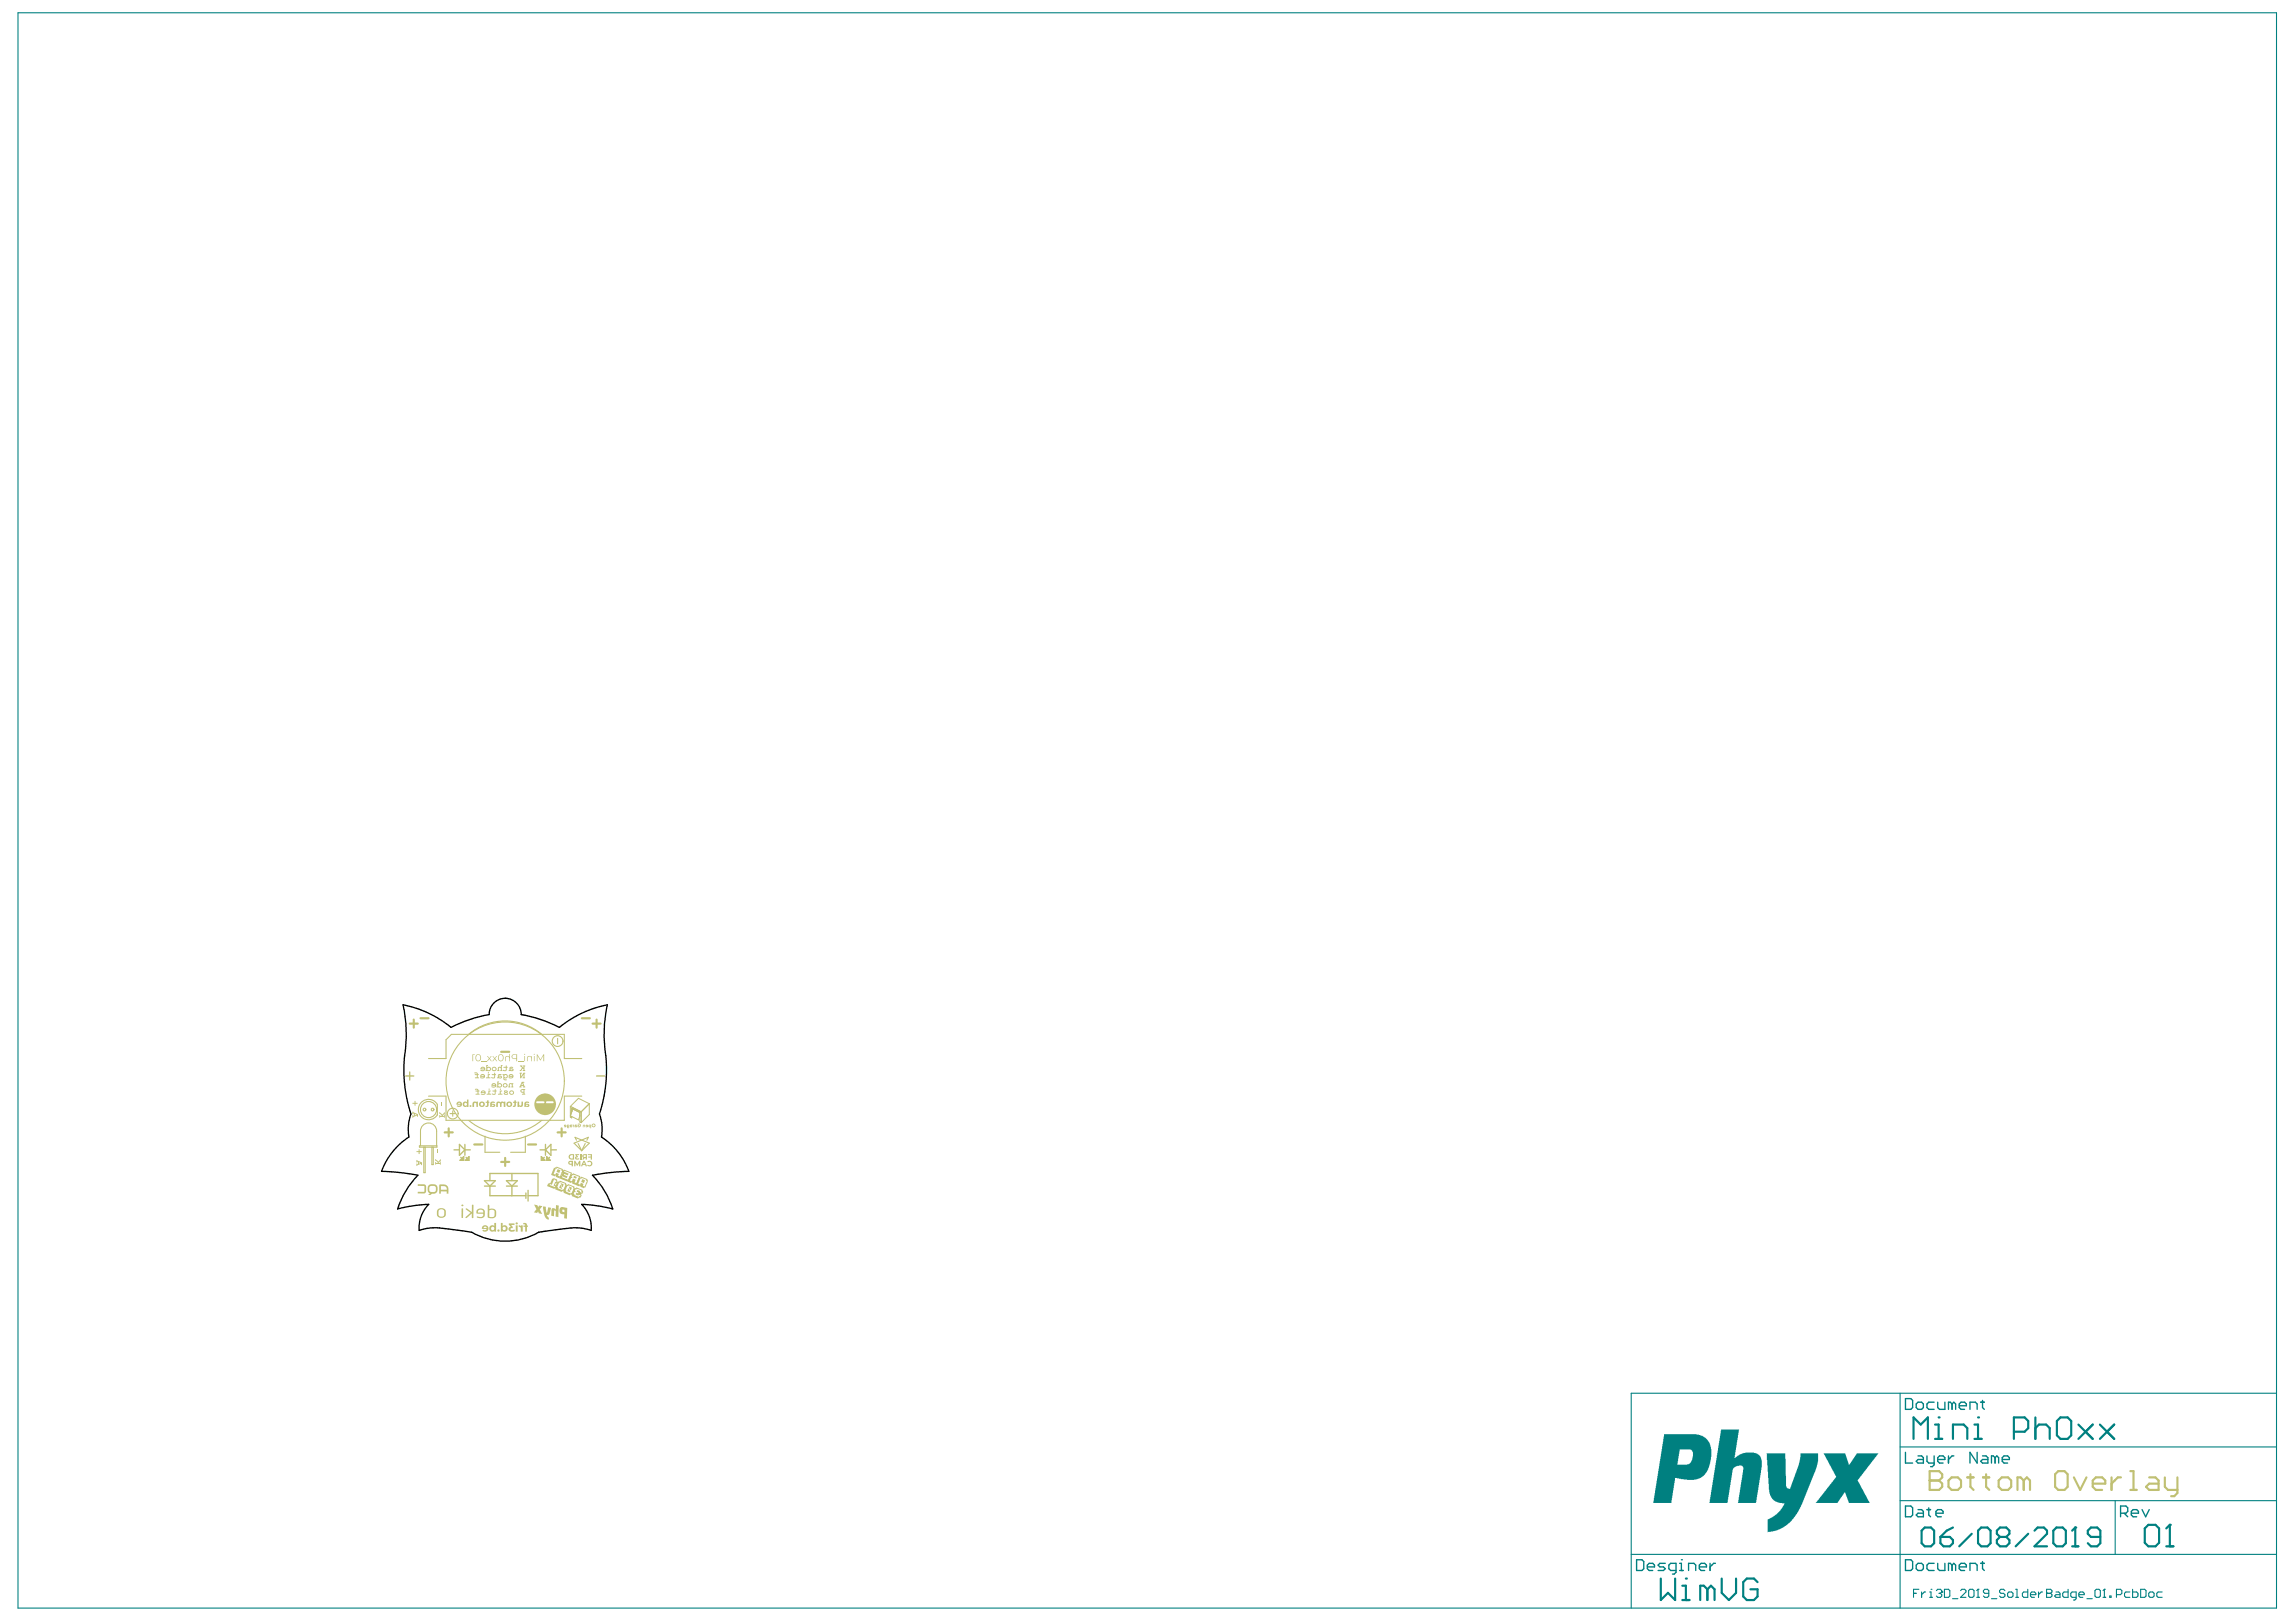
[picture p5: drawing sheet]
<svg xmlns="http://www.w3.org/2000/svg" width="297mm" height="210mm" viewBox="0 0 297 210" stroke-linecap="round" stroke-linejoin="round" font-family="sans-serif">
<g fill="#008080">
<path d="M228.5 188.1h2.5l.1 4.2v.2l.3 .2 .2-.1 1.1-3.1 .2-.9v-.5h2.3v1l-.3 1.3-1.9 4.6-.8 1.3-1 1.1-1 .5-.8 .3-.7 .1v-1.2a.45 .45 0 0 1 .4-.6l.7-.5 .6-.5 .5-1h-.7l-.6-.2-.4-.4-.2-.4-.2-.7z"/>
<path d="M235.9 188.1h2.8l.5 1.4 .2-.1 .8-1.3h2.8l-2.6 3.3a.38 .38 0 0 0 .1 .5l1.4 2.6h-2.7l-.5-1.4h-.1l-.9 1.4h-2.8l2.2-2.8 .2-.3a.34 .34 0 0 0 .1-.5z"/>
<path d="M222.7 185h2.3l-.6 3.7 .7-.5 .7-.2h1.3l.4 .2 .3 .4 .1 .4v.9l-.7 4.6h-2.4l.7-4.1a.58 .58 0 0 0-.1-.7h-.7l-.3 .2a.59 .59 0 0 0-.3 .7l-.6 3.9h-2.4z"/>
<path d="M215.3 185.6h4.2l.8 .3 .6 .5 .4 .7 .1 .4v1.4l-.3 .8-.3 .8-.3 .4-.5 .4-.8 .2h-.9l-1.6-.2-.5 3.2h-2.3zM217.3 187.6l-.3 1.9h1.3l.3-.1 .3-.5 .1-.7a.57 .57 0 0 0-.3-.6z"/>
</g>
<g fill="none" stroke="#008080" stroke-width=".14">
<path d="M2.3 1.7h292.2v206.4h-292.2zM245.8 180.3v27.8M245.8 194.2h48.7M245.8 187.2h48.7M273.6 194.2v7M294.5 180.3h-83.5v27.8M211 201.2h83.5M247.6 206.2h.3M248.3 205.7h-.7v1M248.6 206v.7M249.1 206h-.2l-.3 .4M249.6 206h.2v.7"/>
<path d="M249.6 206.7h.4M249.8 205.7h.1M250.5 205.8l.2-.1h.3l.2 .1v.2M250.9 206.2h.1M251 206.2l.2 .2v.1l-.2 .2h-.3l-.2-.2M251.2 206h.1M251.2 206l-.2 .2M251.6 205.7h.5l.2 .1v.7l-.2 .2h-.5zM252.6 206.9h.7M253.6 205.8l.2-.1h.4l.1 .1v.2l-.7 .7h.7M254.7 205.8l.2-.1h.3l.2 .1v.7l-.2 .2h-.3l-.2-.2zM255.7 206.7h.4"/>
<path d="M255.9 205.7h.1M255.9 205.7v1M255.9 205.7l-.2 .1M257.3 206.2h-.5l-.2-.2v-.2l.2-.1h.3l.2 .1v.7l-.2 .2h-.3l-.2-.2M257.6 206.9h.7M259.4 205.8l-.2-.1h-.3l-.2 .1v.2l.2 .2h.3l.2 .2v.1l-.2 .2h-.3l-.2-.2M259.7 206.2l.2-.2h.4l.1 .2v.3l-.1 .2h-.4l-.2-.2zM260.8 205.7h.1v1M260.8 206.7h.3M262.3 205.7v1h-.5l-.2-.2v-.3l.2-.2h.5M262.7 206.4h.7v-.2l-.2-.2h-.3l-.2 .2v.3l.2 .2h.3M263.7 206v.7"/>
<path d="M264.2 206h-.1l-.4 .4M264.8 206.2h.1M264.8 205.7h.5l.2 .1v.2l-.2 .2 .2 .2v.1l-.2 .2h-.5zM264.8 206.2h.5M266 206h.3l.2 .2v.5h-.5l-.2-.2 .2-.1h.5M267.6 205.7v1h-.6l-.1-.2v-.3l.1-.2h.6M268.6 206.7h-.5l-.2-.2v-.3l.2-.2h.5v.9l-.2 .2h-.2M268.9 206.4h.7v-.2l-.1-.2h-.4l-.2 .2v.3l.2 .2h.4M270 206.9h.7M271 205.8l.2-.1h.4l.1 .1v.7l-.1 .2h-.4l-.2-.2zM272.1 206.7h.3M272.2 205.7h.1"/>
<path d="M272.2 205.7v1M272.2 205.7l-.1 .1M272.9 206.5h.2v.2h-.2zM273.8 206.4h.5l.2-.2v-.4l-.2-.1h-.5v1M275.6 206h-.6l-.1 .2v.3l.1 .2h.6M275.9 205.7v1h.5l.2-.2v-.3l-.2-.2h-.5M276.9 205.7h.6l.1 .1v.7l-.1 .2h-.6zM278 206.2l.2-.2h.3l.2 .2v.3l-.2 .2h-.3l-.2-.2zM279.7 206h-.5l-.2 .2v.3l.2 .2h.5"/>
</g>
<g fill="none" stroke="#008080" stroke-width=".18">
<path d="M246.5 194.9h.7l.2 .2v1l-.2 .2h-.7zM246.5 181h.7l.2 .2v1l-.2 .2h-.7zM246.5 187.9v1.4h.9M247.9 181.7l.2-.2h.5l.2 .2v.5l-.2 .2h-.5l-.2-.2zM248.1 195.4h.5l.2 .2v.7h-.7l-.2-.2 .2-.3h.7M248.1 188.4h.5l.2 .2v.7h-.7l-.2-.2 .2-.2h.7M249.3 195.4h.5M249.3 188.4v.7l.2 .2h.7M249.5 195.1v1l.3 .2M250.2 181.5h-.7l-.2 .2v.5l.2 .2h.7M250.2 188.4v1.2l-.2 .2h-.2M250.5 195.8h.9v-.2l-.2-.2h-.5l-.2 .2v.5l.2 .2h.5"/>
<path d="M250.7 188.9h.9v-.3l-.2-.2h-.5l-.2 .2v.5l.2 .2h.5M250.7 181.5v.7l.2 .2h.7v-.9M252.1 188.4v.9M252.5 181.7l-.2-.2h-.2v.9M252.5 181.7l.3-.2 .2 .2v.7M252.5 181.7v.7M252.8 188.4h-.3l-.4 .5M253.5 181.9h.9v-.2l-.2-.2h-.5l-.2 .2v.5l.2 .2h.5M254.9 182.4v-.9h.7l.2 .2v.7M255.8 187.9v1.4l-.9-1.4v1.4M256.3 181.5h.4M256.5 188.4h.4l.3 .2v.7h-.7l-.2-.2 .2-.2h.7"/>
<path d="M256.5 181.2v1l.2 .2M258.1 188.6l-.2-.2h-.3v.9M258.1 188.6v.7M258.1 188.6l.2-.2 .3 .2v.7M259 188.9h1v-.3l-.3-.2h-.4l-.3 .2v.5l.3 .2h.4M274.3 195.8h.7l.3-.2v-.5l-.3-.2h-.7v1.4M274.8 195.8l.5 .5M275.7 195.8h1v-.2l-.3-.2h-.4l-.3 .2v.5l.3 .2h.4M277.1 195.4l.5 .9 .5-.9M211.7 201.8h.7l.3 .3v.9l-.3 .2h-.7zM213.1 202.8h.9v-.3l-.2-.2h-.4l-.3 .2v.5l.3 .2h.4M215.4 202.3h-.7l-.2 .2 .2 .3h.5l.2 .2-.2 .2h-.7"/>
<path d="M216.8 203.2h-.7l-.2-.2v-.5l.2-.2h.7v1.2l-.2 .2h-.2M217.3 203.2h.5M217.3 202.3h.2v.9M217.5 201.8h.1M218.5 203.2v-.9h.6l.3 .2v.7M219.8 202.8h1v-.3l-.3-.2h-.4l-.3 .2v.5l.3 .2h.4M221.2 202.3v.9M221.9 202.3h-.2l-.5 .5M246.5 201.8h.7l.2 .3v.9l-.2 .2h-.7zM247.9 202.5l.2-.2h.5l.2 .2v.5l-.2 .2h-.5l-.2-.2zM250.2 202.3h-.7l-.2 .2v.5l.2 .2h.7M250.7 202.3v.7l.2 .2h.7v-.9"/>
<path d="M252.5 202.5l-.2-.2h-.2v.9M252.5 202.5v.7M252.5 202.5l.3-.2 .2 .2v.7M253.5 202.8h.9v-.3l-.2-.2h-.5l-.2 .2v.5l.2 .2h.5M254.9 203.2v-.9h.7l.2 .2v.7M256.3 202.3h.4M256.5 202.1v.9l.2 .2"/>
</g>
<g fill="none" stroke="#008080" stroke-width=".28">
<path d="M247.6 186.2v-2.8l.9 1 .9-1v2.8M248.6 198.1l.4-.4h.8l.4 .4v1.6l-.4 .4h-.8l-.4-.4zM250.3 186.2h1M250.3 184.4h.5v1.8M250.8 183.4h.1M251 198.9h1.3l.4 .4v.4l-.4 .4h-.9l-.4-.4zM252.7 186.2v-1.8h1.3l.5 .4v1.4M252.7 197.7l-.9 .4-.8 .8M255.1 198.5l-1.6 1.6M255.4 184.4h.5v1.8M255.4 186.2h1M255.9 183.4h.1"/>
<path d="M255.9 198.1l.4-.4h.8l.4 .4v1.6l-.4 .4h-.8l-.4-.4zM258.7 198.9l-.4 .4v.4l.4 .4h.9l.4-.4v-.4l-.4-.4M258.7 198.9l-.4-.4v-.4l.4-.4h.9l.4 .4v.4l-.4 .4M258.7 198.9h.9M260.5 185.3h1.4l.5-.5v-.9l-.5-.5h-1.4v2.8M262.4 198.5l-1.6 1.6M263.2 198.1l.4-.4h.8l.4 .4v.4l-1.6 1.6h1.6M263.3 184.8l.5-.4h.9l.5 .4v1.4M263.3 183.4v2.8M265.6 198.1l.4-.4h.9l.4 .4v1.6l-.4 .4h-.9l-.4-.4zM266.1 183.9l.5-.5h.9l.5 .5v1.8l-.5 .5h-.9l-.5-.5zM268.5 197.7h.1"/>
<path d="M268.5 197.7v2.4M268.5 197.7l-.4 .4M268.9 184.4l1.8 1.8M270.7 184.4l-1.8 1.8M271.7 184.4l1.8 1.8M271.7 198.9h-1.2l-.4-.4v-.4l.4-.4h.8l.4 .4v1.6l-.4 .4h-.8l-.4-.4M273.5 184.4l-1.8 1.8M277.5 197.8l.4-.5h1l.4 .5v1.8l-.4 .5h-1l-.4-.5zM280.7 197.3h.1M280.7 197.3v2.8M280.7 197.3l-.4 .5M214.9 204.3v2.8l.9-1 .9 1v-2.8"/>
<path d="M217.6 207.1h1M217.6 205.2h.5v1.9M218.1 204.3h.1M220.9 205.7l-.5-.5h-.4v1.9M220.9 205.7v1.4M220.9 205.7l.5-.5 .4 .5v1.4M222.7 204.3v1.8l1 1 .9-1v-1.8M227.4 204.7l-.5-.4h-.9l-.5 .4v1.9l.5 .5h.9l.5-.5v-.9h-.9M268.1 200.1h.8M280.3 200.1h.9"/>
</g>
<g fill="#c0c073">
<path d="M59.7 156l.2-.1 .1 .1-.2 .1z"/>
<path d="M69.1 155.9l.4 .1 .1 .2 .2-.2 .4 .1-.4 .4 .3 .6-.4-.1-.1-.2-.1 .2-.4-.1 .3-.4z"/>
<path d="M59.7 156.4h.2v1.2l-.2-.1z"/>
<path d="M59.5 150.2l.5-.5v.5z"/>
<path d="M70.7 149.7l.5 .5h-.5z"/>
<path d="M54.1 153.3h.9l.1 .6-.1 .5h-1v-.2h.8l.1-.1v-.6h-.8z"/>
<path d="M60.2 156.4h.2l.6 .4 .1-.9h.1v1.7h-.2v-.6l-.6 .6h-.2l.7-.7z"/>
<path d="M60.2 150.2l.5-.5v.5z"/>
<path d="M71.4 156.4h.3l.2 .1v-.6l.4 .1-.1 1.5-.3-.1v-.6l-.1-.1h-.1v.7l-.4-.1z"/>
<path d="M70 149.7l.5 .5h-.5z"/>
<path d="M70.3 156.1l.3 .1 .1 .7h.1l.1-.7 .4 .1-.2 .8-.3 .1 .2 .4v.3l-.3-.2-.2-.3-.2-.9z"/>
<path d="M56.8 153.3v1.2h.2v-.3h.8v.3h.2v-.7l-.2-.4-.3-.1zM57 153.5l.7 .1 .1 .4h-.8z"/>
<path d="M55.4 153.4l-.1 .3v.4l.3 .3-.2 .2h.3l.2-.1h.4l.2-.2 .1-.6-.2-.3-.1-.1-.6-.1zM55.6 153.6l.2-.1h.5l.1 .2v.4l-.3 .2-.5-.1-.1-.2z"/>
<path d="M56.6 156.5l-.1 .2v.5l.2 .3 .6 .1 .3-.2 .1-.7-.2-.3-.5-.1zM56.8 156.6l.3-.1 .3 .1 .1 .6-.1 .2-.4 .1-.2-.2z"/>
<path d="M61.7 156.5l-.1 .5 .9 .1v.2l-.1 .2-.7-.1v.2h.6h.2l.2-.3v-.7l-.5-.2zM61.9 156.6l.2-.1 .3 .1 .1 .1v.2h-.7z"/>
<path d="M72.5 156.3l-.1 .3v.4l.2 .1h.4v.5l.3 .1 .1-1.4-.6-.1zM72.8 156.5l.2 .1v.3l-.2-.1z"/>
<path d="M63.1 155.9v1.6l.5 .2 .4-.1 .2-.3v-.7l-.5-.2-.4 .1v-.6zM63.3 156.6l.4-.1 .3 .2v.6l-.1 .2h-.6z"/>
<path d="M69.1 142.9a1.4 1.4 0 0 0 2.8 0 1.4 1.4 0 0 0-2.8 0zM69.4 142.6l1-.1v.2l-1 .1zM70.7 142.6l.8-.1 .1 .2-.9 .1z"/>
</g>
<g fill="none" stroke="#c0c073" stroke-width=".14">
<path d="M55.4 137h2.3v-2.4l.7-.7h14.6v3.1h2.3M72.1 134.4v.7M54.3 148.3h2.2v.2h-2.2zM54.4 146.4v1.9M54.8 148.5v3.3h.2v-3.3M55.4 141.9h2.3v3.1h15.3v-3.1h2.3M55.9 148.5v2.2h.2v-2.2M56.5 146.4v1.9M56.6 144.3h.1M56.6 142.9v1.4M58.2 144.1h.7M58.6 143.8v.7"/>
<path d="M62.7 147v2.1h2M68 147v2.1h-1.9M74.6 147.6l-.2-.4 1.8 .7-.9 1M74.8 148l.5 .9M75.7 148l-.4 .9M75.9 147.6l.2-.4-1.8 .7 1 1"/>
</g>
<g fill="none" stroke="#c0c073" stroke-width=".28">
<path d="M53 132.5h1.1M53.5 131.9v1.1M54.4 131.8h1M64.8 136.1h1.1M75.3 131.8h1M76.7 132.5h1M77.2 131.9v1.1M57.5 146.5h1.1M58.1 146v1.1M61.4 148.1h1M64.8 150.4h1.1M65.4 149.8v1.1"/>
<path d="M68.3 148.1h1.1M72.1 146.5h1.1M72.7 146v1.1"/>
</g>
<g fill="none" stroke="#c0c073" stroke-width=".18">
<path d="M52.5 139.2h1M53 138.7v1.1M77.2 139.2h1M58.7 148.8h.7M59.4 148.1l.7 .7-.7 .7zM59.5 150.2l.5-.5v.5zM59.6 149.8l.2 .1M60.1 148.1v1.4M60.1 148.8h.7M60.2 150.2l.5-.5v.5zM60.3 149.8l.1 .1M62.7 152.8h1.4l-.7 .7z"/>
<path d="M62.7 153.5h1.4M63.4 152.8v-.9h6.2v2.8h-1.3M63.4 153.5v1.2h4.6M65.5 152.8h1.4l-.7 .7zM65.5 153.5h1.4M66.2 151.9v.9M66.2 153.5v1.2M68 154.4v.7M68.3 154v1.4M69.9 148.8h.7M70 149.7l.5 .5h-.5zM70.4 149.8l-.1 .1"/>
<path d="M70.6 148.8l.7-.7v1.4zM70.6 148.1v1.4M70.7 149.7l.5 .5h-.5zM71.1 149.8l-.1 .1M71.3 148.8h.7"/>
</g>
<path d="M73.8 143.2v1.4l.2 .1v-.2M73.8 143.2l1.4 .7M74 143.9v-.5l1 .6v1.2l.2 .1M74.1 143.5h.1M74.1 143.5l-.3 .9 1 .5 .2-.5M75 144.4h.1M75.2 143.9v1.4M76.2 142.8v1.4l-1 1.1M76.2 142.8l-1.4-.7-1 1.1M76.2 142.8l-1 1.1" fill="none" stroke="#c0c073" stroke-width=".13"/>
<g fill="#c0c073">
<path d="M53.9 149h.3v-.3h.1v.3h.2l.1 .1h-.3l-.1 .3v-.3h-.3z"/>
<path d="M53.3 142.8l.3-.1v-.2h.1l.1 .2h.2v.1h-.2v.3h-.1l-.1-.3h-.2z"/>
<path d="M56.3 150l.4 .3 .3-.3v.3l-.3 .2h.2l.1-.1v.3l-.6-.1-.1 .1v-.3l.1 .1 .2-.1-.3-.2z"/>
<path d="M56.6 148.7h.1v.5h-.1z"/>
<path d="M56.8 143.9h.1l.3 .4 .3-.3 .1 .2h-.2l-.1 .2 .2-.1v.3l-.1-.1h-.4l-.1 .1-.1-.3h.1l.1 .1 .1-.1-.3-.2z"/>
<path d="M57.1 142.6h.1v.5h-.1z"/>
<path d="M76.1 149.4h.5v.7h-.2v-.3h-.3v-.1h.3v-.2h-.3z"/>
<path d="M75 149.4h.2v.7h-.2z"/>
<path d="M74.4 149.4h.5v.1h-.3l.2 .3-.2 .1h.1h.2v.1l-.3 .1-.2-.1v-.2l.2-.2z"/>
<path d="M76 150.3l.2-.1 .3 .1 .1 .2-.1 .3-.2 .1h-.3v-.1l.1-.1 .3 .1 .1-.2-.2-.2h-.2z"/>
<path d="M74.3 150.2h.1l.3 .5 .2-.5h.2v.7h-.2v-.4l-.2 .4h-.1l-.2-.4v.4h-.1z"/>
<path d="M75.5 145.6h.2v.3h-.1v-.3l-.1 .1v.2h-.1z"/>
<path d="M74.7 145.4h.3l.1 .1 .1 .2-.2 .2-.3-.1v-.2h.2l-.1 .1 .1 .1 .1-.1v-.2h-.2z"/>
<path d="M74.4 145.6v.3h.2v-.2l-.1-.1h.1z"/>
<path d="M74.1 145.6l.2-.1v.4z"/>
<path d="M67.7 158.3h.3l.2 .3h.1v.2h-.1v.6h-.3v-.6h-.2v-.2h.2v-.1h-.2z"/>
<path d="M67.1 158.6l.3 .1v-.1h.2v.8h-.2v-.5l-.3-.1z"/>
<path d="M65.8 158.3h.8v.2h-.5l.2 .3v.1l-.2 .1-.1 .1 .2 .1 .3-.1 .1 .2-.4 .1-.4-.2v-.3l.3-.1-.3-.3z"/>
<path d="M67 142.6h.2v.4l.1 .1 .1-.1 .1-.4h.2v.4l-.1 .2h-.3h-.2h-.1z"/>
<path d="M66.4 142.6h.1v-.2h.2v.2h.1l-.2 .6h-.3l.1-.1h.1v-.4h-.1z"/>
<path d="M64.2 142.6h.4a.12 .12 0 0 0 .1 .1 .12 .12 0 0 0 .2-.1h.3h.2v.6h-.2v-.4l-.1-.1-.2 .1v.4h-.2v-.4l-.1-.1-.2 .1v.4h-.2z"/>
<path d="M62.8 142.6h.2v-.2h.2v.2h.1l-.2 .6h-.3v-.1l.2-.1v-.3h-.2z"/>
<path d="M61.2 142.6l.2-.1 .2 .1h.2v.6h-.2v-.4l-.1-.1-.2 .1v.4h-.2z"/>
<path d="M69.4 136.4l.5 .7 .4-.7h.1v.9h-.1v-.7l-.4 .6-.4-.6v.7h-.1z"/>
<path d="M68.2 136.8l.3-.2 .2 .2v-.1h.1v.6h-.1v-.4l-.2-.2-.2 .1v.5h-.1z"/>
<path d="M67 137.3h.7v.1h-.7z"/>
<path d="M65.4 136.7l.3-.1 .2 .2v-.4h.1v.9h-.1v-.5l-.2-.1-.2 .1-.1 .5h-.1z"/>
<path d="M63.7 136.7l.3 .2 .2-.2h.1l-.2 .3 .2 .3h-.1l-.2-.2-.2 .2h-.1l.2-.3z"/>
<path d="M63 136.7h.1l.2 .2 .2-.2h.1l-.2 .3 .2 .3h-.1l-.2-.2-.2 .2h-.1l.3-.3z"/>
<path d="M62.3 137.3h.7v.1h-.7z"/>
<path d="M61.1 136.4h.3v.1h-.2v.8h-.1z"/>
<path d="M67.3 137.9h.2v.1l.2 .2-.1-.3h.3v.6l.1 .1h-.4v-.1h.1l-.1-.2-.2 .3h-.1l-.1-.1 .4-.3z"/>
<path d="M65.1 138.1h.3l.1-.2 .1 .2h.1l-.1 .1v.3l-.1 .1-.5-.1 .1-.1 .3 .1v-.3h-.2z"/>
<path d="M64.4 138.1l.2-.1 .2 .1v-.3h.2l-.1 .2 .1 .6h-.3l.1-.3-.2-.1h-.1l.1 .4h-.2z"/>
<path d="M67.2 138.9h.3h-.1v.4l.3-.5h.2v.1v.6h-.3l.1-.1v-.4l-.3 .5h-.1z"/>
<path d="M63.6 139h.3v-.2l.2 .1v.1l.1 .1h-.1l-.1 .4-.3 .1-.2-.1 .1-.1h.3v-.3h-.2z"/>
<path d="M61.4 138.8h.3l.1 .2h.2l-.2 .1v.3h.2v.1h-.6l.1-.1h.2v-.3h-.3v-.1h.3v-.1h-.3z"/>
<path d="M65.9 140.2h.5l-.1 .4 .1 .1h-.3l.1-.3-.2-.1-.1 .1 .1 .3h-.2z"/>
<path d="M65.2 141.1h.4l.1 .2-.4 .2 .2 .1 .2-.1v.1h-.5v-.2l.4-.1h-.3z"/>
<path d="M63.7 141.2l.3-.1v-.1h.1v.1l.2 .1-.2 .1v.4l-.5-.1 .1-.1h.3v-.2h-.2z"/>
<path d="M61.4 140.9h.4l.1 .2h.1v.1l-.1 .1v.2l.1 .1v.1l-.5-.1 .3-.1v-.2l-.3-.1 .3-.1-.3-.1z"/>
<path d="M54.2 150.4l.2 .1-.2 .1zM53.9 150.1v.3l.2-.1v.3h-.2v.3l.6-.3v.2h.1v-.4z"/>
<path d="M53.7 144.1l.2 .2h-.2zM53.4 143.9l-.1 .2h.2v.3l-.2-.1 .1 .3 .5-.2 .1 .1h.1v-.3z"/>
<path d="M75.5 149.5h.3v.2h-.3zM75.4 149.5l-.1 .2 .2 .1-.2 .3h.2l.1-.2h.2v.2h.1v-.7h-.3z"/>
<path d="M73.8 149.6l.3-.1v.4l-.3-.1zM73.6 149.5v.3l.1 .2 .6 .1v-.7h-.5z"/>
<path d="M75.6 150.4l.1 .2h-.3zM75.5 150.2l-.3 .7h.1l.1-.1h.3l.1 .1h.1l-.3-.7z"/>
<path d="M73.7 150.4h.3v.2h-.3zM73.6 150.3l-.1 .3 .5 .1v.2h.1v-.7z"/>
<path d="M76.7 145.6a.14 .14 0 0 1 .2 0 .14 .14 0 0 1-.2 0zM76.6 145.6a.24 .24 0 0 0 .4 0 .24 .24 0 0 0-.4 0z"/>
<path d="M76.2 145.6l-.1 .2 .3 .1 .1 .1v-.5zM76.2 145.7a.1 .1 0 0 1 .2 0 .1 .1 0 0 1-.2 0z"/>
<path d="M75.9 145.6l.1 .1zM75.8 145.6v.1l.2 .1h-.2v.1l.3-.1-.1-.2z"/>
<path d="M73.8 145.6l-.1 .3h.3v-.2h-.2l.2-.1zM73.8 145.8a.05 .05 0 0 1 .1 0 .05 .05 0 0 1-.1 0z"/>
<path d="M73.4 145.7a.1 .1 0 0 1 .2 0 .1 .1 0 0 1-.2 0zM73.4 145.5v.4l.2 .1 .1-.1h-.2l-.1-.1h.2l.1-.2z"/>
<path d="M73.1 145.6l.1 .1zM73 145.6l.2 .2h-.2v.1l.3-.1-.1-.3z"/>
<path d="M75.3 152.6l-.1 .4 .3 .1 .2-.4zM75.1 152.5l.1 .1 .1-.2 .6 .3-.1 .1h.1l-.3 .7h-.2l.1-.3-.4-.1-.1 .2-.2-.1zM74.9 152.4l-.4 .9 .5 .2v-.1l.1 .1v.1l.4 .2 .1-.1h.1l.4-.9-.1-.1v-.1l-.8-.3v.1z"/>
<path d="M74.3 152.2l-.1 .2 .3 .1 .1-.2zM74 152.1h.1l.1-.1 .7 .3-.3 .8-.3-.1 .2-.3-.4-.2-.1 .4-.3-.1 .2-.4 .1 .1 .1-.1-.2-.1zM73.8 152l-.4 .9 .5 .2v-.1h.2l-.1 .2 .5 .1v-.1l.1 .1 .5-1.1-1-.4-.2 .2z"/>
<path d="M73 151.5l.8 .3-.3 .9-.8-.4v-.1l.6 .3 .1-.3-.5-.2 .1-.1 .5 .2 .1-.2-.6-.3zM72.8 151.4l-.2 .4h.2l-.2 .4-.1-.1-.1 .4 1 .4 .1-.1h.1l.4-1-1.1-.4v.1z"/>
<path d="M72.1 151.3l-.1 .4 .4 .1 .1-.4zM71.9 151.2h.1l.1-.1 .6 .3-.1 .1h.1l-.3 .8-.2-.2 .1-.2-.3-.1-.1 .2-.3-.1zM71.7 151.1l-.4 .9 .5 .2v-.1l.1 .1v.1l.5 .2v-.1h.1l.4-.9-.1-.1v-.1l-.8-.3-.2 .2z"/>
<path d="M74.5 153.9h.1v-.1l.6 .3v.2l-.2-.1v-.1l-.3-.1-.1 .2 .2 .1v.1l-.2-.1-.1 .3 .3 .1 .1-.1 .2 .1-.1 .1h-.1v.1l-.6-.3v-.1h-.1l.1-.3 .1 .1 .1-.1-.1-.1zM74.2 153.8l-.3 .8 .1 .1v.1l.8 .3 .2-.2 .1 .1 .2-.4h-.1v-.1h.1l.2-.3-.2-.1 .1-.1-.8-.4-.1 .2z"/>
<path d="M73.7 153.8l.1 .1-.1 .1-.1-.1zM73.6 153.5l.1 .3h-.2l-.1 .3 .4 .2v-.1l-.1-.1v-.1l.1 .1 .2-.4zM73.4 153.5h.1l.1-.1 .6 .2-.1 .1 .1 .1-.2 .6-.1-.1-.1 .2-.6-.3 .1-.1h-.1zM73.2 153.4l-.4 .8h.1v.2l.8 .3 .1-.1h.1v-.1h.2l.3-.8h-.1v-.1l-.8-.4v.1z"/>
<path d="M72.6 153.4l.1 .1v.1l-.1-.1zM72.6 153.1l-.1 .1 .1 .1v.1l-.1-.1-.2 .4 .4 .2v-.3h.1l.1-.3zM72.3 153l.2 .1v-.1l.6 .2-.1 .1 .2 .1-.3 .5h-.1v.1l-.6-.2v-.1l-.1-.1zM72.1 152.9l-.3 .9h.1l-.1 .1 .9 .3 .2-.1h.1l.3-.8-.1-.1 .1-.1-.9-.3-.2 .2z"/>
<path d="M71.7 152.6l.2 .1v.1l.1 .1-.1 .1-.1-.1-.2 .5 .3 .1-.1 .1-.7-.3 .1-.1 .2 .1zM71.4 152.5l-.2 .6h-.3l-.1 .4 .9 .4 .1-.1h.1l.1-.3-.2-.2 .1-.2 .1 .1 .1-.4h-.1l.1-.2-.5-.2v.2z"/>
<path d="M66.7 158.3a.15 .15 0 0 0 .3 0 .15 .15 0 0 0-.3 0zM66.7 158.6v.8h.3v-.8z"/>
<path d="M64.8 158.3v1.1h.2v-.1l.2 .1 .3-.1 .2-.2-.1-.4-.3-.1-.3 .1v-.4zM65 159a.22 .22 0 0 1 .4 0 .22 .22 0 0 1-.4 0z"/>
<path d="M63.5 159a.25 .25 0 0 1 .5 0 .25 .25 0 0 1-.5 0zM63.3 158.7v.4l.1 .2 .4 .1 .1-.1v.1h.3v-1.1h-.3v.4l-.3-.1z"/>
<path d="M62.6 158.8l.2-.1 .2 .2h-.4zM62.4 158.7l-.1 .3h.7l-.2 .2-.3-.1-.1 .2 .5 .1 .2-.2 .1-.3-.1-.2-.4-.1z"/>
<path d="M68 143h.2l.1 .1h-.2zM67.9 142.6l-.1 .6h.2h.1h.4v-.2l-.1-.1-.4-.1 .2-.1 .2 .1 .1-.2-.4-.1z"/>
<path d="M65.7 142.9a.2 .2 0 0 1 .4 0 .2 .2 0 0 1-.4 0zM65.5 142.9a.4 .4 0 0 0 .8 0 .4 .4 0 0 0-.8 0z"/>
<path d="M63.6 143h.2l.1 .1h-.2zM63.5 142.6l-.1 .6h.2h.1h.3l.1-.2-.1-.1-.4-.1 .1-.1 .3 .1v-.2l-.3-.1z"/>
<path d="M62.2 142.9a.19 .19 0 0 1 .3 0 .19 .19 0 0 1-.3 0zM62 142.9a.37 .37 0 0 0 .7 0 .37 .37 0 0 0-.7 0z"/>
<path d="M60.1 142.9a.18 .18 0 0 1 .3 0 .18 .18 0 0 1-.3 0zM59.9 142.7l-.1 .2 .2 .3h.3h.1h.2v-.9h-.2v.3l-.2-.1z"/>
<path d="M59.3 142.7h.2l.1 .1h-.4zM59.1 142.7v.3h.5l-.1 .1-.3-.1-.1 .2h.4l.2-.1 .1-.3-.2-.2-.2-.1z"/>
<path d="M69.1 136.4a.06 .06 0 0 0 .1 0 .06 .06 0 0 0-.1 0zM69.1 136.7v.6h.1v-.6z"/>
<path d="M67.8 136.4a.06 .06 0 0 0 .1 0 .06 .06 0 0 0-.1 0zM67.8 136.7v.6h.1v-.6z"/>
<path d="M66.3 136.6l.5-.1v.5l-.5-.1zM66.3 136.5l-.1 .3 .1 .2 .5 .1v.2h.1v-.9z"/>
<path d="M64.6 136.6l.2-.1 .2 .1 .1 .3-.2 .3-.3-.1-.1-.3zM64.5 136.5l-.1 .3 .1 .4 .2 .2 .3-.1 .2-.3-.1-.4-.2-.2z"/>
<path d="M61.7 136.5h.3l.1 .2v.4l-.2 .2-.2-.1-.1-.1v-.4zM61.6 136.5l-.1 .3 .1 .4 .2 .2 .3-.1 .1-.3v-.4l-.3-.2z"/>
<path d="M65.9 138.1v.4l-.1 .1h.6v-.3h-.4l.1-.1h.3v-.1l-.3-.1zM66 138.4h.2l.1 .1h-.2z"/>
<path d="M63.7 138.3a.2 .2 0 0 1 .4 0 .2 .2 0 0 1-.4 0zM63.6 138.4a.31 .31 0 0 0 .6 0 .31 .31 0 0 0-.6 0z"/>
<path d="M62.9 137.8v.7l-.1 .1h.6l.1-.2v-.2l-.3-.2-.2 .1 .1-.3zM63 138.3a.2 .2 0 0 1 .4 0 .2 .2 0 0 1-.4 0z"/>
<path d="M62.3 138.3l.2-.1 .1 .1zM62.2 138.1l-.1 .3h.6l-.2 .1h-.3v.1h.4l.2-.1-.1-.4-.3-.1z"/>
<path d="M65.9 139.2l.3-.1 .1 .1zM65.9 139.1l-.1 .2h.5l-.2 .2-.3-.1v.1l.4 .1 .2-.2v-.1l-.1-.3h-.3z"/>
<path d="M65.2 139.3a.2 .2 0 0 1 .4 0 .2 .2 0 0 1-.4 0zM65 139v.1h.1v.6l.4 .1v-.1h-.2l-.1-.2 .3 .1 .2-.2-.1-.3-.1-.1z"/>
<path d="M64.4 139v.4l-.1 .1h.6l.1-.1-.1-.1-.4-.1 .4-.1v-.1zM64.5 139.3h.2l.1 .1h-.2z"/>
<path d="M63.1 138.8v.1h.2v-.1zM63.1 139v.4h-.2v.1h.5v-.1h-.2v-.3h.2v-.1z"/>
<path d="M62.3 139.2l.2-.1 .1 .1h-.3zM62.2 139.1l-.1 .2h.5l-.2 .2-.3-.1v.1h.6v-.3l-.1-.2h-.3z"/>
<path d="M67.6 140.2l.1 .2h-.2zM67.5 140l-.3 .7h.3l-.1-.2h.3v.2h.2l-.2-.6h.1v-.1z"/>
<path d="M65.2 140.5a.19 .19 0 0 1 .3 0 .19 .19 0 0 1-.3 0zM65.1 140.5a.31 .31 0 0 0 .6 0 .31 .31 0 0 0-.6 0z"/>
<path d="M64.3 139.9v.7l-.1 .1h.5h.2l.1-.2-.1-.3h-.2h-.2l.1-.2zM64.5 140.5a.18 .18 0 0 1 .3 0 .18 .18 0 0 1-.3 0z"/>
<path d="M63.7 140.4l.2-.1 .2 .1zM63.6 140.3v.2h.5l-.1 .1h-.4v.1h.4l.2-.1v-.2l-.1-.2h-.2z"/>
<path d="M67.5 141.1h.2v.2h-.2zM67.3 141.1l.1 .3h.3v.1l-.2 .1 .1 .1 .4-.1-.1-.1v-.4v-.1l-.3-.1z"/>
<path d="M66 141.4a.2 .2 0 0 1 .4 0 .2 .2 0 0 1-.4 0zM65.9 141.4a.31 .31 0 0 0 .6 0 .31 .31 0 0 0-.6 0z"/>
<path d="M64.7 140.9v.1h.1v-.1zM64.7 141.1v.4l-.3 .1 .6 .1v-.1l-.2-.1v-.2l.1-.1 .1-.1z"/>
<path d="M63.2 140.9v.1h.1v-.1zM63.2 141.1v.4h-.2v.1l.5 .1v-.1l-.2-.1v-.2l.2-.1v-.1z"/>
<path d="M62.4 141.3l.2-.1 .1 .1zM62.3 141.2l-.1 .2 .5 .1-.2 .1-.3-.1v.1l.4 .1 .2-.1v-.3l-.1-.1-.1-.1z"/>
<circle cx="64.5" cy="159.2" r=".14"/>
<circle cx="60.9" cy="143.1" r=".13"/>
</g>
<g fill="none" stroke="#c0c073" stroke-width=".28">
<path d="M249.6 191.6h.1M249.6 190.4h1.3l.4 .4v.4l-.4 .4 .4 .4v.4l-.4 .4h-1.3zM249.6 191.6h1.3M252.1 191.6l.4-.4h.8l.4 .4v.8l-.4 .4h-.8l-.4-.4zM254.5 191.2h.8M254.9 190.8v1.6l.4 .4M256.5 191.2h.9M256.9 190.8v1.6l.5 .4M258.6 191.6l.4-.4h.8l.4 .4v.8l-.4 .4h-.8l-.4-.4zM261.8 191.6l-.4-.4h-.4v1.6M261.8 191.6v1.2M261.8 191.6l.4-.4 .4 .4v1.2"/>
<path d="M265.9 190.8l.4-.4h.8l.4 .4v1.6l-.4 .4h-.8l-.4-.4zM268.3 191.2l.8 1.6 .8-1.6M270.7 192h1.7v-.4l-.4-.4h-.9l-.4 .4v.8l.4 .4h.9M273.2 191.2v1.6M274.4 191.2h-.4l-.8 .8M275.6 192.8h.8M275.6 190.4h.4v2.4M278 191.2h.9l.4 .4v1.2h-1.3l-.4-.4 .4-.4h1.3M280.1 191.2v1.2l.4 .4h1.2M281.7 191.2v2l-.4 .4h-.4"/>
</g>
<g fill="none" stroke="#c0c073" stroke-width=".14">
<path d="M60.6 133.8a7.3 7.3 0 0 1 9.5 0M54.4 146.4a1.04 1.04 0 0 1 1-1.1 1.04 1.04 0 0 1 1.1 1.1M56.6 142.9a1.32 1.32 0 0 0-2-.3 1.32 1.32 0 0 0 0 2 1.32 1.32 0 0 0 2-.3M60.6 145a7.3 7.3 0 0 0 9.5 0"/>
<circle cx="65.4" cy="139.9" r="7.7"/>
<circle cx="72.1" cy="134.7" r=".7"/>
<circle cx="54.9" cy="143.6" r=".17"/>
<circle cx="55.4" cy="143.6" r="1.04"/>
<circle cx="56" cy="143.6" r=".17"/>
<circle cx="58.6" cy="144.1" r=".7"/>
</g>
<path d="M52.1 130a14 14 0 0 1 6.3 3l1.3-.7 1.4-.5 2.2-.5a2.07 2.07 0 0 1 2.1-2.1 2.07 2.07 0 0 1 2 2.1l2.9 .8 2.1 .9a14 14 0 0 1 6.2-3 19.6 19.6 0 0 0-.2 7.5 18.1 18.1 0 0 1-.8 6.7l.3 1.4-.1 1.5a9 9 0 0 1 3.6 4.5l-2.1 .1-2.7 .4a11 11 0 0 1 2.7 4.3l-2.3-.4-1.7-.1a4.3 4.3 0 0 1 1.2 3.3 8.4 8.4 0 0 0-4.4-.1l-2.4 .4a8.7 8.7 0 0 1-8.7 0l-1.2-.2a18.9 18.9 0 0 0-4.5-.3l-1.1 .2a4.3 4.3 0 0 1 1.3-3.3l-1.8 .1-2.3 .4a11 11 0 0 1 2.7-4.3l-2-.3-2.7-.2a9 9 0 0 1 3.5-4.5l-.1-1.5 .4-1.4a19.1 19.1 0 0 1-.7-9.2v-2.5z" fill="none" stroke="#000" stroke-width=".18"/>
</svg>
